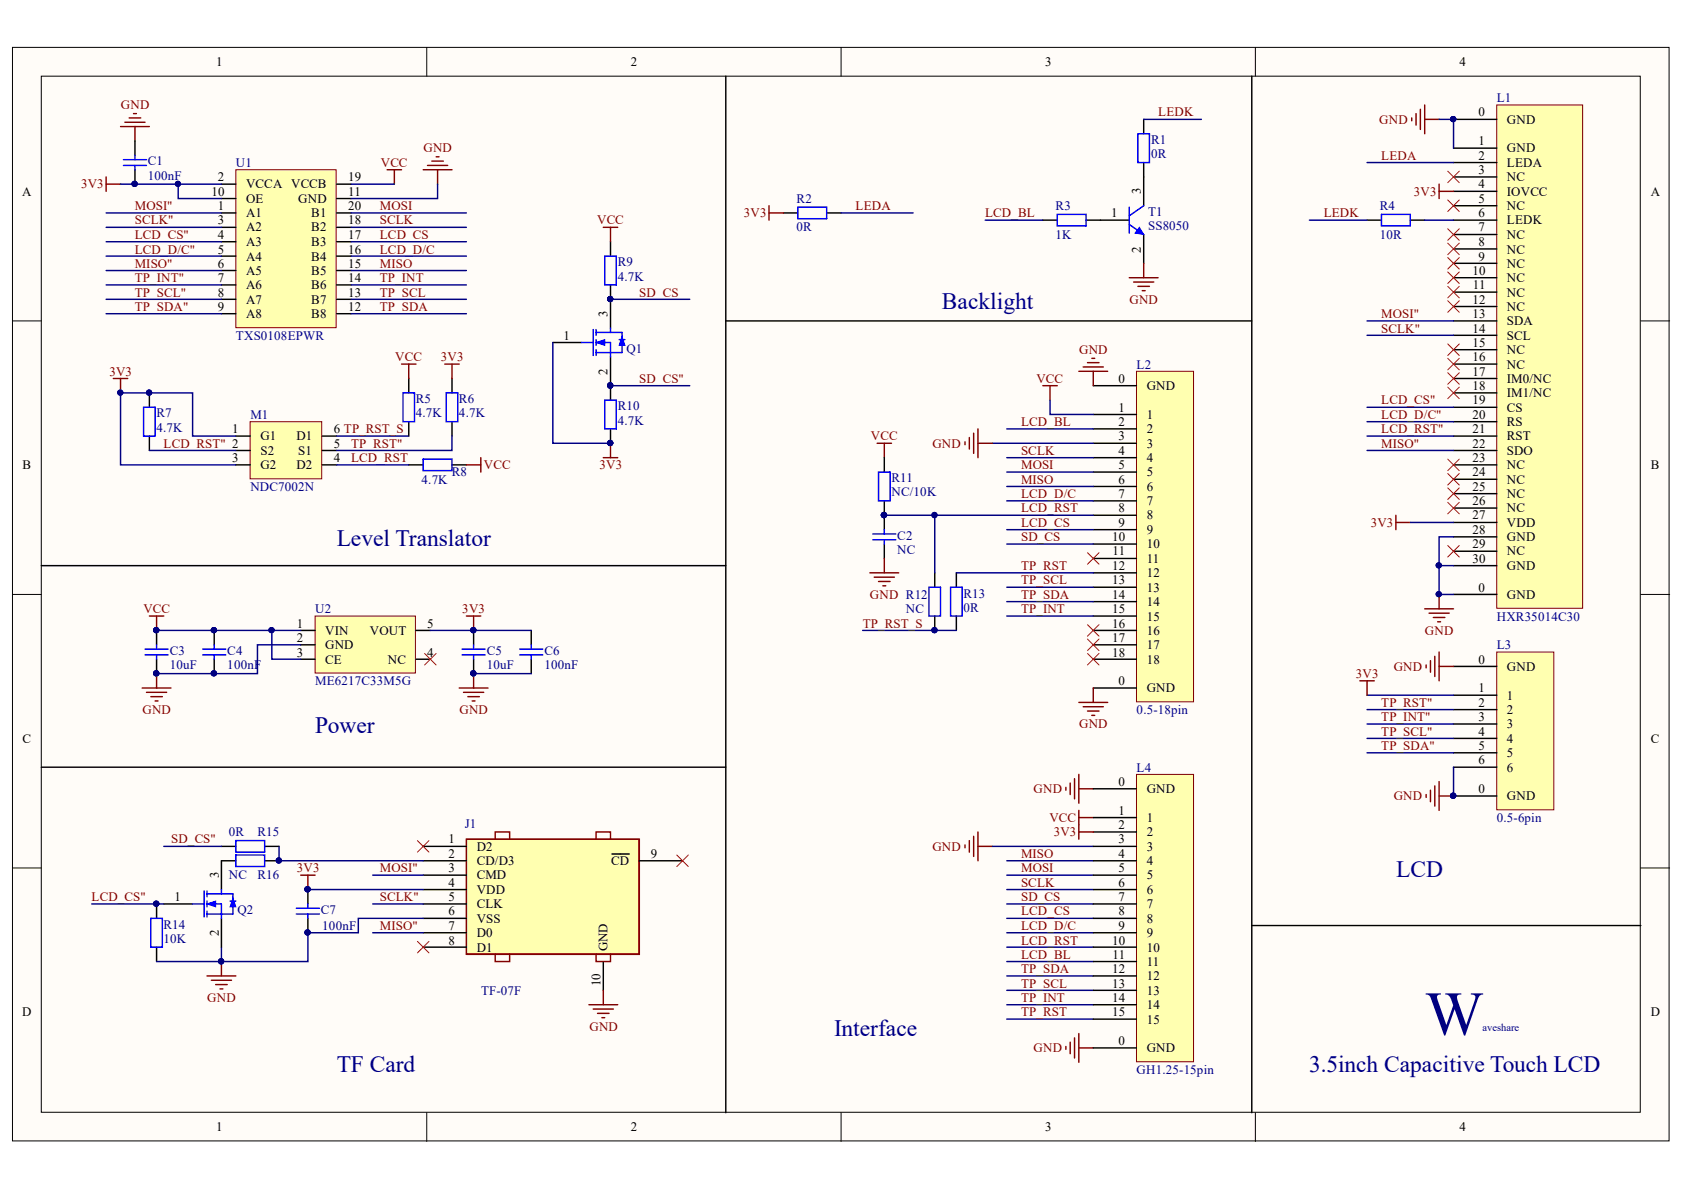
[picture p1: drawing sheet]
<svg xmlns="http://www.w3.org/2000/svg" width="297mm" height="210mm" viewBox="0 0 297 210" stroke-linecap="round" stroke-linejoin="round" font-family="sans-serif">
<defs><g id="words">
<text font-size="11" fill="#000080" x="251.3" y="182.5">W</text>
<g font-size="4.1" fill="#000080">
<text x="166.1" y="54.4">Backlight</text>
<text x="59.4" y="96.4">Level Translator</text>
<text x="55.6" y="129.3">Power</text>
<text x="246.3" y="154.8">LCD</text>
<text x="147.1" y="182.7">Interface</text>
<text x="59.4" y="189">TF Card</text>
<text x="230.9" y="189">3.5inch Capacitive Touch LCD</text>
</g>
<g font-size="2.3">
<text x="38.2" y="11.7">1</text>
<text x="111.2" y="11.7">2</text>
<text x="184.3" y="11.7">3</text>
<text x="257.4" y="11.7">4</text>
<text x="260.8" y="20.5">0</text>
<text x="265.8" y="21.8">GND</text>
<text x="260.8" y="25.6">1</text>
<text x="260.8" y="28.2">2</text>
<text x="265.8" y="26.9">GND</text>
<text x="265.8" y="29.4">LEDA</text>
<text x="3.9" y="34.5">A</text>
<text x="37.3" y="34.5">10</text>
<text x="38.4" y="32">2</text>
<text x="43.4" y="33.2">VCCA VCCB</text>
<text x="43.4" y="35.8">OE</text>
<text x="52.6" y="35.8">GND</text>
<text x="61.4" y="34.5">11</text>
<text x="61.4" y="32">19</text>
<text x="201.3" y="34.2" transform="rotate(-90 201.3 34.2)">3</text>
<text x="260.8" y="30.7">3</text>
<text x="260.8" y="33.2">4</text>
<text x="260.8" y="35.8">5</text>
<text x="265.8" y="32">NC</text>
<text x="265.8" y="34.5">IOVCC</text>
<text x="291.2" y="34.5">A</text>
<text x="38.4" y="37">1</text>
<text x="38.4" y="39.6">3</text>
<text x="43.4" y="38.3">A1</text>
<text x="43.4" y="40.8">A2</text>
<text x="54.9" y="40.8">B2</text>
<text x="54.9" y="38.3">B1</text>
<text x="61.4" y="39.6">18</text>
<text x="61.4" y="37">20</text>
<text x="196" y="38.3">1</text>
<text x="260.8" y="38.3">6</text>
<text x="260.8" y="40.8">7</text>
<text x="265.8" y="37">NC</text>
<text x="265.8" y="39.6">LEDK</text>
<text x="38.4" y="42.1">4</text>
<text x="38.4" y="44.7">5</text>
<text x="38.4" y="47.3">6</text>
<text x="43.4" y="43.5">A3</text>
<text x="43.4" y="46">A4</text>
<text x="54.9" y="46">B4</text>
<text x="54.9" y="43.5">B3</text>
<text x="61.4" y="47.3">15</text>
<text x="61.4" y="44.7">16</text>
<text x="61.4" y="42.1">17</text>
<text x="201.3" y="44.6" transform="rotate(-90 201.3 44.6)">2</text>
<text x="260.8" y="43.5">8</text>
<text x="260.8" y="46">9</text>
<text x="265.8" y="42.1">NC</text>
<text x="265.8" y="44.7">NC</text>
<text x="265.8" y="47.3">NC</text>
<text x="38.4" y="49.8">7</text>
<text x="38.4" y="52.3">8</text>
<text x="43.4" y="48.5">A5</text>
<text x="43.4" y="51.1">A6</text>
<text x="43.4" y="53.6">A7</text>
<text x="54.9" y="53.6">B7</text>
<text x="54.9" y="51.1">B6</text>
<text x="54.9" y="48.5">B5</text>
<text x="61.4" y="52.3">13</text>
<text x="61.4" y="49.8">14</text>
<text x="259.7" y="48.5">10</text>
<text x="259.7" y="53.6">12</text>
<text x="259.8" y="51.1">11</text>
<text x="265.8" y="49.8">NC</text>
<text x="265.8" y="52.3">NC</text>
<text x="38.4" y="54.9">9</text>
<text x="43.4" y="56.1">A8</text>
<text x="54.9" y="56.1">B8</text>
<text x="61.4" y="54.9">12</text>
<text x="99.4" y="59.9">1</text>
<text x="107.2" y="55.9" transform="rotate(-90 107.2 55.9)">3</text>
<text x="259.7" y="56.1">13</text>
<text x="259.7" y="58.7">14</text>
<text x="265.8" y="54.9">NC</text>
<text x="265.8" y="57.4">SDA</text>
<text x="265.8" y="59.9">SCL</text>
<text x="259.7" y="61.2">15</text>
<text x="259.7" y="63.7">16</text>
<text x="265.8" y="62.5">NC</text>
<text x="265.8" y="65">NC</text>
<text x="107.2" y="66.1" transform="rotate(-90 107.2 66.1)">2</text>
<text x="197.3" y="67.5">0</text>
<text x="202.3" y="68.8">GND</text>
<text x="259.7" y="66.3">17</text>
<text x="259.7" y="68.8">18</text>
<text x="259.7" y="71.3">19</text>
<text x="265.8" y="67.5">IM0/NC</text>
<text x="265.8" y="70.1">IM1/NC</text>
<text x="40.9" y="76.4">1</text>
<text x="45.9" y="77.7">G1</text>
<text x="52.3" y="77.7">D1</text>
<text x="58.9" y="76.4">6 TP_RST_S</text>
<text x="197.3" y="72.6">1</text>
<text x="197.3" y="75.2">2</text>
<text x="197.3" y="77.7">3</text>
<text x="202.3" y="73.9">1</text>
<text x="202.3" y="76.4">2</text>
<text x="259.7" y="73.9">20</text>
<text x="259.7" y="76.4">21</text>
<text x="265.8" y="72.6">CS</text>
<text x="265.8" y="75.2">RS</text>
<text x="265.8" y="77.7">RST</text>
<text x="4" y="82.8">B</text>
<text x="40.9" y="81.5">3</text>
<text x="45.9" y="80.2">S2</text>
<text x="45.9" y="82.8">G2</text>
<text x="52.3" y="82.8">D2</text>
<text x="52.6" y="80.2">S1</text>
<text x="58.9" y="81.5">4</text>
<text x="58.9" y="79">5</text>
<text x="197.3" y="80.2">4</text>
<text x="197.3" y="82.8">5</text>
<text x="202.3" y="79">3</text>
<text x="202.3" y="81.5">4</text>
<text x="259.7" y="79">22</text>
<text x="259.7" y="81.5">23</text>
<text x="265.8" y="80.2">SDO</text>
<text x="265.8" y="82.8">NC</text>
<text x="291.2" y="82.8">B</text>
<text x="197.3" y="85.3">6</text>
<text x="197.3" y="87.8">7</text>
<text x="202.3" y="84">5</text>
<text x="202.3" y="86.6">6</text>
<text x="202.3" y="89.1">7</text>
<text x="259.7" y="84">24</text>
<text x="259.7" y="86.6">25</text>
<text x="259.7" y="89.1">26</text>
<text x="265.8" y="85.3">NC</text>
<text x="265.8" y="87.8">NC</text>
<text x="196.2" y="95.4">10</text>
<text x="197.3" y="90.4">8</text>
<text x="197.3" y="92.9">9</text>
<text x="202.3" y="91.6">8</text>
<text x="202.3" y="94.2">9</text>
<text x="259.7" y="91.6">27</text>
<text x="259.7" y="94.2">28</text>
<text x="265.8" y="90.4">NC</text>
<text x="265.8" y="92.9">VDD</text>
<text x="265.8" y="95.4">GND</text>
<text x="196.2" y="100.5">12</text>
<text x="196.3" y="98">11</text>
<text x="202.3" y="96.7">10</text>
<text x="202.3" y="99.2">11</text>
<text x="202.3" y="101.8">12</text>
<text x="259.7" y="96.7">29</text>
<text x="259.7" y="99.2">30</text>
<text x="265.8" y="98">NC</text>
<text x="265.8" y="100.5">GND</text>
<text x="196.2" y="103">13</text>
<text x="196.2" y="105.7">14</text>
<text x="202.3" y="104.4">13</text>
<text x="202.3" y="106.9">14</text>
<text x="260.8" y="104.4">0</text>
<text x="265.8" y="105.7">GND</text>
<text x="52.4" y="110.7">1</text>
<text x="52.4" y="113.3">2</text>
<text x="57.4" y="112">VIN</text>
<text x="65.2" y="112">VOUT</text>
<text x="75.4" y="110.7">5</text>
<text x="196.2" y="108.2">15</text>
<text x="196.2" y="110.7">16</text>
<text x="196.2" y="113.3">17</text>
<text x="202.3" y="109.5">15</text>
<text x="202.3" y="112">16</text>
<text x="52.4" y="115.8">3</text>
<text x="57.4" y="114.5">GND</text>
<text x="57.4" y="117.1">CE</text>
<text x="68.4" y="117.1">NC</text>
<text x="75.4" y="115.8">4</text>
<text x="196.2" y="115.8">18</text>
<text x="202.3" y="114.5">17</text>
<text x="202.3" y="117.1">18</text>
<text x="260.8" y="117.1">0</text>
<text x="265.8" y="118.3">GND</text>
<text x="197.3" y="120.9">0</text>
<text x="202.3" y="122.1">GND</text>
<text x="260.8" y="122.1">1</text>
<text x="260.8" y="124.7">2</text>
<text x="265.8" y="123.4">1</text>
<text x="265.8" y="126">2</text>
<text x="4" y="131">C</text>
<text x="260.8" y="127.2">3</text>
<text x="260.8" y="129.8">4</text>
<text x="265.8" y="128.5">3</text>
<text x="265.8" y="131">4</text>
<text x="291.2" y="131">C</text>
<text x="260.8" y="132.3">5</text>
<text x="260.8" y="134.8">6</text>
<text x="265.8" y="133.6">5</text>
<text x="265.8" y="136.1">6</text>
<text x="197.3" y="138.6">0</text>
<text x="197.3" y="143.7">1</text>
<text x="202.3" y="139.9">GND</text>
<text x="260.8" y="139.9">0</text>
<text x="265.8" y="141.2">GND</text>
<text x="79.1" y="148.8">1</text>
<text x="197.3" y="146.2">2</text>
<text x="197.3" y="148.8">3</text>
<text x="202.3" y="145">1</text>
<text x="202.3" y="147.5">2</text>
<text x="38.6" y="154.9" transform="rotate(-90 38.6 154.9)">3</text>
<text x="79.1" y="151.3">2</text>
<text x="79.1" y="153.8">3</text>
<text x="84.1" y="150">D2</text>
<text x="84.1" y="152.6">CD/D3</text>
<text x="84.1" y="155.1">CMD</text>
<text x="107.8" y="152.6">CD</text>
<text x="114.8" y="151.3">9</text>
<text x="197.3" y="151.3">4</text>
<text x="197.3" y="153.8">5</text>
<text x="202.3" y="150">3</text>
<text x="202.3" y="152.6">4</text>
<text x="202.3" y="155.1">5</text>
<text x="30.8" y="158.9">1</text>
<text x="79.1" y="156.4">4</text>
<text x="79.1" y="158.9">5</text>
<text x="79.1" y="161.5">6</text>
<text x="84.1" y="157.6">VDD</text>
<text x="84.1" y="160.2">CLK</text>
<text x="197.3" y="156.4">6</text>
<text x="197.3" y="158.9">7</text>
<text x="197.3" y="161.5">8</text>
<text x="202.3" y="157.6">6</text>
<text x="202.3" y="160.2">7</text>
<text x="38.6" y="165.2" transform="rotate(-90 38.6 165.2)">2</text>
<text x="79.1" y="164.1">7</text>
<text x="79.1" y="166.6">8</text>
<text x="84.1" y="162.7">VSS</text>
<text x="84.1" y="165.3">D0</text>
<text x="84.1" y="167.9">D1</text>
<text x="107.2" y="167.8" transform="rotate(-90 107.2 167.8)">GND</text>
<text x="196.2" y="166.6">10</text>
<text x="197.3" y="164.1">9</text>
<text x="202.3" y="162.7">8</text>
<text x="202.3" y="165.3">9</text>
<text x="202.3" y="167.9">10</text>
<text x="105.9" y="174" transform="rotate(-90 105.9 174)">10</text>
<text x="196.2" y="171.7">12</text>
<text x="196.3" y="169.1">11</text>
<text x="202.3" y="170.4">11</text>
<text x="202.3" y="172.9">12</text>
<text x="3.9" y="179.3">D</text>
<text x="196.2" y="174.2">13</text>
<text x="196.2" y="176.8">14</text>
<text x="196.2" y="179.3">15</text>
<text x="202.3" y="175.5">13</text>
<text x="202.3" y="178">14</text>
<text x="291.2" y="179.3">D</text>
<text x="197.3" y="184.4">0</text>
<text x="202.3" y="185.6">GND</text>
<text x="202.3" y="180.6">15</text>
<text x="38.2" y="199.6">1</text>
<text x="111.2" y="199.6">2</text>
<text x="184.3" y="199.6">3</text>
<text x="257.4" y="199.6">4</text>
</g>
<g font-size="2.3" fill="#800000">
<text x="21.3" y="19.3">GND</text>
<text x="204.3" y="20.5">LEDK</text>
<text x="243.3" y="21.8">GND</text>
<text x="67.2" y="29.4">VCC</text>
<text x="74.7" y="26.9">GND</text>
<text x="243.6" y="28.2">LEDA</text>
<text x="14.3" y="33.2">3V3</text>
<text x="249.4" y="34.5">3V3</text>
<text x="23.8" y="37">MOSI&quot;</text>
<text x="23.8" y="39.6">SCLK&quot;</text>
<text x="67" y="37">MOSI</text>
<text x="67" y="39.6">SCLK</text>
<text x="105.3" y="39.6">VCC</text>
<text x="131.2" y="38.3">3V3</text>
<text x="150.9" y="37">LEDA</text>
<text x="173.8" y="38.3">LCD_BL</text>
<text x="233.5" y="38.3">LEDK</text>
<text x="23.8" y="42.1">LCD_CS&quot;</text>
<text x="23.8" y="44.7">LCD_D/C&quot;</text>
<text x="23.8" y="47.3">MISO&quot;</text>
<text x="67" y="42.1">LCD_CS</text>
<text x="67" y="44.7">LCD_D/C</text>
<text x="67" y="47.3">MISO</text>
<text x="23.8" y="49.8">TP_INT&quot;</text>
<text x="23.8" y="52.3">TP_SCL&quot;</text>
<text x="67" y="49.8">TP_INT</text>
<text x="67" y="52.3">TP_SCL</text>
<text x="112.8" y="52.3">SD_CS</text>
<text x="199.2" y="53.6">GND</text>
<text x="23.8" y="54.9">TP_SDA&quot;</text>
<text x="67" y="54.9">TP_SDA</text>
<text x="243.6" y="56.1">MOSI&quot;</text>
<text x="243.6" y="58.7">SCLK&quot;</text>
<text x="69.7" y="63.7">VCC</text>
<text x="77.7" y="63.7">3V3</text>
<text x="190.3" y="62.5">GND</text>
<text x="19.3" y="66.3">3V3</text>
<text x="112.8" y="67.5">SD_CS&quot;</text>
<text x="182.8" y="67.5">VCC</text>
<text x="243.6" y="71.3">LCD_CS&quot;</text>
<text x="153.6" y="77.7">VCC</text>
<text x="180.1" y="75.2">LCD_BL</text>
<text x="243.6" y="73.9">LCD_D/C&quot;</text>
<text x="243.6" y="76.4">LCD_RST&quot;</text>
<text x="28.8" y="79">LCD_RST&quot; 2</text>
<text x="61.9" y="79">TP_RST&quot;</text>
<text x="61.9" y="81.5">LCD_RST</text>
<text x="85.4" y="82.8">VCC</text>
<text x="105.7" y="82.8">3V3</text>
<text x="164.5" y="79">GND</text>
<text x="180.1" y="80.2">SCLK</text>
<text x="180.1" y="82.8">MOSI</text>
<text x="243.6" y="79">MISO&quot;</text>
<text x="180.1" y="85.3">MISO</text>
<text x="180.1" y="87.8">LCD_D/C</text>
<text x="180.1" y="90.4">LCD_RST</text>
<text x="180.1" y="92.9">LCD_CS</text>
<text x="180.1" y="95.4">SD_CS</text>
<text x="241.8" y="92.9">3V3</text>
<text x="180.1" y="100.5">TP_RST</text>
<text x="153.5" y="105.7">GND R12</text>
<text x="180.1" y="103">TP_SCL</text>
<text x="180.1" y="105.7">TP_SDA</text>
<text x="25.3" y="108.2">VCC</text>
<text x="81.6" y="108.2">3V3</text>
<text x="152.2" y="110.7">TP_RST_S</text>
<text x="180.1" y="108.2">TP_INT</text>
<text x="251.3" y="112">GND</text>
<text x="239.2" y="119.6">3V3</text>
<text x="245.8" y="118.3">GND</text>
<text x="25.1" y="126">GND</text>
<text x="81" y="126">GND</text>
<text x="243.6" y="124.7">TP_RST&quot;</text>
<text x="190.3" y="128.5">GND</text>
<text x="243.6" y="127.2">TP_INT&quot;</text>
<text x="243.6" y="129.8">TP_SCL&quot;</text>
<text x="243.6" y="132.3">TP_SDA&quot;</text>
<text x="182.3" y="139.9">GND</text>
<text x="245.8" y="141.2">GND</text>
<text x="30.2" y="148.8">SD_CS&quot;</text>
<text x="185.1" y="145">VCC</text>
<text x="185.9" y="147.5">3V3</text>
<text x="52.4" y="153.8">3V3</text>
<text x="67" y="153.8">MOSI&quot;</text>
<text x="164.5" y="150">GND</text>
<text x="180.1" y="151.3">MISO</text>
<text x="180.1" y="153.8">MOSI</text>
<text x="16.2" y="158.9">LCD_CS&quot;</text>
<text x="67" y="158.9">SCLK&quot;</text>
<text x="180.1" y="156.4">SCLK</text>
<text x="180.1" y="161.5">LCD_CS</text>
<text x="180.1" y="158.9">SD_CS</text>
<text x="67" y="164.1">MISO&quot;</text>
<text x="180.1" y="164.1">LCD_D/C</text>
<text x="180.1" y="166.6">LCD_RST</text>
<text x="180.1" y="169.1">LCD_BL</text>
<text x="180.1" y="171.7">TP_SDA</text>
<text x="36.5" y="176.8">GND</text>
<text x="180.1" y="174.2">TP_SCL</text>
<text x="180.1" y="176.8">TP_INT</text>
<text x="180.1" y="179.3">TP_RST</text>
<text x="104" y="181.8">GND</text>
<text x="182.3" y="185.6">GND</text>
</g>
<g font-size="2.3" fill="#000080">
<text x="264" y="18">L1</text>
<text x="26.1" y="29.2">C1</text>
<text x="41.6" y="29.4">U1</text>
<text x="203" y="25.4">R1</text>
<text x="203" y="27.9">0R</text>
<text x="26.1" y="31.7">100nF</text>
<text x="140.5" y="35.8">R2</text>
<text x="140.5" y="40.8">0R</text>
<text x="186.2" y="37">R3</text>
<text x="202.5" y="38">T1</text>
<text x="202.5" y="40.6">SS8050</text>
<text x="243.4" y="37">R4</text>
<text x="109" y="47">R9</text>
<text x="186.2" y="42.1">1K</text>
<text x="243.4" y="42.1">10R</text>
<text x="109" y="49.5">4.7K</text>
<text x="41.6" y="59.9">TXS0108EPWR</text>
<text x="110.5" y="62.2">Q1</text>
<text x="200.5" y="65">L2</text>
<text x="73.3" y="71.1">R5</text>
<text x="81" y="71.1">R6</text>
<text x="27.6" y="73.6">R7</text>
<text x="27.6" y="76.2">4.7K</text>
<text x="44.2" y="73.9">M1</text>
<text x="73.3" y="73.6">4.7K</text>
<text x="81" y="73.6">4.7K</text>
<text x="109" y="72.4">R10</text>
<text x="109" y="74.9">4.7K</text>
<text x="44.2" y="86.6">NDC7002N</text>
<text x="74.4" y="85.3">4.7K</text>
<text x="79.7" y="84">R8</text>
<text x="157.3" y="85">R11</text>
<text x="157.3" y="87.6">NC/10K</text>
<text x="158.3" y="95.2">C2</text>
<text x="158.3" y="97.7">NC</text>
<text x="170" y="105.4">R13</text>
<text x="170" y="107.9">0R</text>
<text x="55.6" y="108.2">U2</text>
<text x="159.8" y="108.2">NC</text>
<text x="264" y="109.5">HXR35014C30</text>
<text x="29.9" y="115.6">C3</text>
<text x="29.9" y="118.1">10uF</text>
<text x="40.1" y="115.6">C4</text>
<text x="40.1" y="118.1">100nF</text>
<text x="85.9" y="115.6">C5</text>
<text x="85.9" y="118.1">10uF</text>
<text x="96" y="115.6">C6</text>
<text x="96" y="118.1">100nF</text>
<text x="264" y="114.5">L3</text>
<text x="55.6" y="120.9">ME6217C33M5G</text>
<text x="200.5" y="126">0.5-18pin</text>
<text x="200.5" y="136.1">L4</text>
<text x="40.4" y="147.5">0R</text>
<text x="45.4" y="147.5">R15</text>
<text x="82" y="146">J1</text>
<text x="264" y="145">0.5-6pin</text>
<text x="40.4" y="155.1">NC</text>
<text x="45.4" y="155.1">R16</text>
<text x="41.9" y="161.2">Q2</text>
<text x="56.6" y="161.2">C7</text>
<text x="28.8" y="163.8">R14</text>
<text x="28.8" y="166.4">10K</text>
<text x="56.8" y="164.1">100nF</text>
<text x="84.8" y="175.5">TF-07F</text>
<text x="200.5" y="189.4">GH1.25-15pin</text>
</g>
<text font-size="1.9" fill="#000080" x="261.5" y="181.9">aveshare</text>
</g></defs>
<g fill="#fffcf8" stroke="#000" stroke-width=".18">
<path d="M2.2 8.4h292.2v192.8h-292.2z"/>
<path d="M7.3 13.4h282v182.8h-282z"/>
</g>
<path d="M75.3 8.4v5M148.4 8.4v5M221.4 8.4v5M2.2 56.6h5.1M289.4 56.6h5.1M2.2 104.9h5.1M289.4 104.9h5.1M2.2 153.1h5.1M289.4 153.1h5.1M75.3 196.3v5M148.4 196.3v5M221.4 196.3v5" fill="none" stroke="#000" stroke-width=".18"/>
<path d="M41.6 29.9h17.7v27.9h-17.7z" fill="#ffffb0" stroke="#800000" stroke-width=".18"/>
<g fill="none" stroke="#000" stroke-width=".25">
<path d="M39.1 37.6h2.5M39.1 32.5h2.5M39.1 35h2.5M59.4 37.6h2.5M59.4 32.5h2.5M59.4 35h2.5M39.1 40.1h2.5M39.1 42.6h2.5M39.1 45.2h2.5M39.1 47.7h2.5M39.1 50.3h2.5M39.1 52.8h2.5"/>
<path d="M39.1 55.3h2.5M59.4 40.1h2.5M59.4 42.6h2.5M59.4 45.2h2.5M59.4 47.7h2.5M59.4 50.3h2.5M59.4 52.8h2.5M59.4 55.3h2.5"/>
</g>
<path d="M44.1 74.4h12.6v10.1h-12.6z" fill="#ffffb0" stroke="#800000" stroke-width=".18"/>
<path d="M194.1 38.8h5.1M201.7 31.2v5.1M201.7 41.4v5M41.6 76.9h2.5M41.6 79.5h2.5M56.8 76.9h2.6M56.8 79.5h2.6M41.6 82h2.5M56.8 82h2.6" fill="none" stroke="#000" stroke-width=".25"/>
<path d="M199.2 39.6l2.5 1.8M199.2 36.5v4.6M201.7 36.3l-2.5 1.8" fill="none" stroke="#00f" stroke-width=".25"/>
<path d="M201 40.1l.7 1.3-1.5-.3z" fill="#00f"/>
<path d="M201 40.1l.7 1.3-1.5-.3z" fill="none" stroke="#00f" stroke-width=".18"/>
<g fill="none" stroke="#800000" stroke-width=".25">
<path d="M18.7 31.2v2.6M18.7 32.5h2.6M21.3 22.3h5M22 21.6h3.6M22.8 20.8h2M23.6 20h.5M23.8 22.3v2.6M68.3 29.9h2.5M69.6 29.9v2.6M74.6 29.9h5.1M75.4 29.2h3.6M76.2 28.4h2"/>
<path d="M76.9 27.7h.5M77.2 29.9v2.6"/>
</g>
<path d="M55.6 108.7h17.7v10h-17.7z" fill="#ffffb0" stroke="#800000" stroke-width=".18"/>
<g fill="none" stroke="#000" stroke-width=".25">
<path d="M128 13.4v182.9M138.2 37.6h2.5M145.8 37.6h2.6M183.9 38.8h2.6M191.6 38.8h2.5M201.7 21.1v2.5M201.7 28.7v2.5M26.3 69.3v2.5M26.3 76.9v2.6M72.1 66.8v2.5M72.1 74.4v2.5M79.7 66.8v2.5"/>
<path d="M79.7 74.4v2.5M7.3 99.8h120.7M72.1 82h2.5M79.7 82h2.6M27.6 111.2v2.5M27.6 116.3v2.5M37.8 111.2v2.5M37.8 116.3v2.5M53 111.2h2.6M53 113.7h2.6M53 116.3h2.6M73.4 111.2h2.5"/>
<path d="M73.4 116.3h2.5M83.5 111.2v2.5M83.5 116.3v2.5M93.7 111.2v2.5M93.7 116.3v2.5"/>
</g>
<path d="M74.9 115.3l2 2M76.9 115.3l-2 2" fill="none" stroke="#f00" stroke-width=".18"/>
<g fill="none" stroke="#00f" stroke-width=".25">
<path d="M140.7 36.5h5.1v2.1h-5.1zM186.5 37.8h5.1v2h-5.1zM200.7 23.6h2.1v5.1h-2.1zM25.3 71.8h2.1v5.1h-2.1zM71.1 69.3h2v5.1h-2zM78.7 69.3h2v5.1h-2zM74.6 81h5.1v2h-5.1zM25.6 114.5h4.1M25.6 115.5h4.1M27.6 113.7v.8M27.6 115.5v.8M35.8 114.5h4"/>
<path d="M35.8 115.5h4M37.8 113.7v.8M37.8 115.5v.8M81.5 114.5h4.1M81.5 115.5h4.1M83.5 113.7v.8M83.5 115.5v.8M91.7 114.5h4M91.7 115.5h4M93.7 113.7v.8M93.7 115.5v.8"/>
</g>
<g fill="#000080" stroke="#000080" stroke-width=".18">
<circle cx="83.5" cy="118.8" r=".46"/>
<circle cx="83.5" cy="111.1" r=".46"/>
<circle cx="37.7" cy="118.8" r=".46"/>
<circle cx="37.7" cy="111.1" r=".46"/>
<circle cx="27.6" cy="118.8" r=".46"/>
<circle cx="27.6" cy="111.1" r=".46"/>
<circle cx="26.3" cy="69.3" r=".46"/>
<circle cx="21.2" cy="69.3" r=".46"/>
<circle cx="47.9" cy="111.1" r=".46"/>
<circle cx="31.4" cy="32.4" r=".46"/>
</g>
<g fill="none" stroke="#800000" stroke-width=".25">
<path d="M135.6 36.3v2.5M135.6 37.6h2.6M199.2 49h5.1M200 49.7h3.5M200.7 50.5h2.1M201.5 51.3h.5M201.7 46.4v2.6M20 66.8h2.5M21.3 66.8v2.5M70.8 64.2h2.6M72.1 64.2v2.6M78.5 64.2h2.5"/>
<path d="M79.7 64.2v2.6M82.3 82h2.5M84.8 80.7v2.6M26.3 108.7h2.6M27.6 108.7v2.5M27.6 118.8v2.6M82.3 108.7h2.5M83.5 108.7v2.5M83.5 118.8v2.6M25.1 121.4h5.1M25.8 122.1h3.6M26.6 122.9h2"/>
<path d="M27.4 123.6h.5M81 121.4h5.1M81.8 122.1h3.5M82.5 122.9h2.1M83.3 123.6h.5"/>
</g>
<g fill="none" stroke="#000080" stroke-width=".25">
<path d="M18.7 37.6h20.4M31.4 32.5v2.5h7.7M61.9 37.6h20.4M61.9 32.5h7.7M77.2 32.5v2.5h-15.3M148.4 37.6h12.7M173.8 38.8h10.1M201.7 21.1h10.2M18.7 40.1h20.4M18.7 42.6h20.4M18.7 45.2h20.4M18.7 47.7h20.4"/>
<path d="M18.7 50.3h20.4M18.7 52.8h20.4M18.7 55.3h20.4M61.9 40.1h20.4M61.9 42.6h20.4M61.9 45.2h20.4M61.9 47.7h20.4M61.9 50.3h20.4M61.9 52.8h20.4M61.9 55.3h20.4M26.3 79.5h15.3M41.6 76.9h-7.6v-7.6h-12.7v12.7h20.3"/>
<path d="M59.4 76.9h12.7M79.7 76.9v2.6h-20.3M59.4 82h12.7M27.6 111.2h25.4M48 111.2v5.1h5M53 113.7h-7.6v5.1h-17.8M75.9 111.2h17.8M83.5 118.8h10.2"/>
</g>
<path d="M264 18.5h15.2v88.8h-15.2z" fill="#ffffb0" stroke="#800000" stroke-width=".18"/>
<g fill="none" stroke="#000" stroke-width=".25">
<path d="M241.1 38.8h2.6M248.8 38.8h2.5M256.4 26.1h7.6M256.4 28.7h7.6M256.4 31.2h7.6M256.4 33.8h7.6M256.4 36.3h7.6M256.4 38.8h7.6M256.4 21.1h7.6M256.4 41.4h7.6M256.4 43.9h7.6M256.4 46.4h7.6"/>
<path d="M256.4 49h7.6M256.4 51.5h7.6M256.4 54.1h7.6M256.4 56.6h7.6M256.4 59.1h7.6M256.4 61.7h7.6M256.4 64.2h7.6M256.4 66.8h7.6M256.4 69.3h7.6M256.4 71.8h7.6M256.4 74.4h7.6M256.4 76.9h7.6"/>
<path d="M256.4 79.5h7.6M256.4 82h7.6M256.4 84.5h7.6M256.4 87.1h7.6M256.4 89.6h7.6M256.4 92.2h7.6M256.4 94.7h7.6M256.4 97.2h7.6M256.4 99.8h7.6M256.4 104.9h7.6"/>
</g>
<g fill="#000080" stroke="#000080" stroke-width=".18">
<circle cx="256.3" cy="21" r=".46"/>
<circle cx="253.8" cy="104.8" r=".46"/>
</g>
<path d="M231 38.8h10.1M241.1 28.7h15.3M251.3 38.8h5.1M241.1 56.6h15.3M241.1 59.1h15.3M241.1 71.8h15.3M241.1 74.4h15.3M241.1 79.5h15.3M241.1 76.9h15.3M248.8 92.2h7.6" fill="none" stroke="#000080" stroke-width=".25"/>
<g fill="none" stroke="#800000" stroke-width=".25">
<path d="M250.5 19.3v3.5M251.3 18.5v5.1M249 20.8v.5M249.8 20v2.1M251.3 21.1h2.5M253.8 32.5v2.5M253.8 33.8h2.6M246.2 90.9v2.5M246.2 92.2h2.6M251.3 107.4h5.1M252.1 108.2h3.5M252.8 108.9h2.1"/>
<path d="M253.6 109.7h.5M253.8 104.9v2.5"/>
</g>
<g fill="none" stroke="#f00" stroke-width=".18">
<path d="M255.4 30.2l2 2M255.4 35.3l2 2M257.4 30.2l-2 2M257.4 35.3l-2 2M255.4 40.4l2 2M255.4 42.9l2 2M255.4 45.4l2 2.1M255.4 48l2 2M255.4 50.5l2 2M255.4 53l2 2.1M257.4 40.4l-2 2M257.4 42.9l-2 2"/>
<path d="M257.4 45.4l-2 2.1M257.4 48l-2 2M257.4 50.5l-2 2M257.4 53l-2 2.1M255.4 60.7l2 2M255.4 63.2l2 2M255.4 65.7l2 2.1M255.4 68.3l2 2M257.4 60.7l-2 2M257.4 63.2l-2 2M257.4 65.7l-2 2.1M257.4 68.3l-2 2"/>
<path d="M255.4 81l2 2M255.4 83.5l2 2.1M255.4 86.1l2 2M255.4 88.6l2 2M255.4 96.2l2 2.1M257.4 81l-2 2M257.4 83.5l-2 2.1M257.4 86.1l-2 2M257.4 88.6l-2 2M257.4 96.2l-2 2.1"/>
</g>
<path d="M243.7 37.8h5.1v2h-5.1z" fill="none" stroke="#00f" stroke-width=".25"/>
<path d="M200.5 65.5h10v58.3h-10z" fill="#ffffb0" stroke="#800000" stroke-width=".18"/>
<g fill="none" stroke="#000" stroke-width=".25">
<path d="M192.8 68h7.7M192.8 73.1h7.7M192.8 75.6h7.7M192.8 78.2h7.7M156 90.9v2.5M156 96v2.5M192.8 80.7h7.7M192.8 83.3h7.7M192.8 85.8h7.7M192.8 88.3h7.7M192.8 90.9h7.7M192.8 93.4h7.7"/>
<path d="M192.8 96h7.7M192.8 98.5h7.7M192.8 101h7.7M192.8 103.6h7.7M192.8 106.1h7.7M192.8 108.7h7.7M192.8 111.2h7.7M192.8 113.7h7.7M192.8 116.3h7.7M192.8 121.4h7.7"/>
</g>
<g fill="none" stroke="#800000" stroke-width=".25">
<path d="M154.7 78.2h2.6M156 78.2v2.5M170.2 77.9v.5M171 77.2v2M171.7 76.4v3.6M172.5 75.6v5.1M172.5 78.2h2.5M183.9 68h2.6M185.2 68v2.6M190.3 65.5h5.1M191.1 64.7h3.5M191.8 64h2.1"/>
<path d="M192.6 63.2h.5M192.8 65.5v2.5M156 98.5v2.5M153.4 101h5.1M154.2 101.8h3.6M155 102.6h2M155.7 103.3h.5M190.3 123.9h5.1M191.1 124.7h3.5M191.8 125.4h2.1M192.6 126.2h.5M192.8 121.4v2.5"/>
</g>
<g fill="none" stroke="#000080" stroke-width=".25">
<path d="M253.8 21.1h2.6v5M175 78.2h17.8M177.6 75.6h15.2M185.2 70.6v2.5h7.6M177.6 80.7h15.2M177.6 83.3h15.2M177.6 85.8h15.2M177.6 88.3h15.2M177.6 93.4h15.2M253.8 99.8h2.6M256.4 94.7h-2.6v10.2h2.6M177.6 103.6h15.2"/>
<path d="M177.6 106.1h15.2M177.6 108.7h15.2"/>
</g>
<g fill="#000080" stroke="#000080" stroke-width=".18">
<circle cx="253.8" cy="104.8" r=".46"/>
<circle cx="253.8" cy="99.7" r=".46"/>
<circle cx="256.3" cy="21" r=".46"/>
<circle cx="155.9" cy="90.8" r=".47"/>
</g>
<path d="M191.8 97.5l2.1 2M193.9 97.5l-2.1 2M191.8 110.2l2.1 2M191.8 112.7l2.1 2.1M191.8 115.3l2.1 2M193.9 110.2l-2.1 2M193.9 112.7l-2.1 2.1M193.9 115.3l-2.1 2" fill="none" stroke="#f00" stroke-width=".18"/>
<path d="M153.9 94.2h4.1M153.9 95.2h4.1M156 93.4v.8M156 95.2v.8" fill="none" stroke="#00f" stroke-width=".25"/>
<path d="M264 115h10.1v27.8h-10.1z" fill="#ffffb0" stroke="#800000" stroke-width=".18"/>
<path d="M220.8 13.4v182.9M23.8 24.9v2.5M23.8 29.9v2.6M128 56.6h92.8M256.4 117.5h7.6M256.4 122.6h7.6M256.4 125.2h7.6M256.4 127.7h7.6M256.4 130.2h7.6M256.4 132.8h7.6M256.4 135.3h7.6M256.4 140.4h7.6" fill="none" stroke="#000" stroke-width=".25"/>
<g fill="#000080" stroke="#000080" stroke-width=".18">
<circle cx="256.3" cy="140.4" r=".46"/>
<circle cx="23.7" cy="32.4" r=".46"/>
<circle cx="31.4" cy="32.4" r=".46"/>
</g>
<g fill="none" stroke="#800000" stroke-width=".25">
<path d="M251.6 117.3v.5M252.3 116.5v2.1M253.1 115.8v3.5M253.8 115v5.1M253.8 117.5h2.6M188 138.9v.5M188.8 138.1v2M189.5 137.4v3.5M190.3 136.6v5.1M190.3 139.1h2.5M239.9 120.1h2.5M241.1 120.1v2.5"/>
<path d="M252.3 139.4v2M253.1 138.6v3.6M253.8 137.9v5M170.2 149v.5M171 148.3v2M171.7 147.5v3.6M172.5 146.8v5M172.5 149.3h2.5M190.3 142.9v2.6M190.3 144.2h2.5M251.6 140.1v.6M253.8 140.4h2.6"/>
<path d="M188 184.6v.5M188.8 183.8v2.1M189.5 183.1v3.5M190.3 182.3v5.1M190.3 184.8h2.5"/>
</g>
<g fill="none" stroke="#000080" stroke-width=".25">
<path d="M21.3 32.5h17.8M241.1 122.6h15.3M241.1 125.2h15.3M241.1 127.7h15.3M241.1 130.2h15.3M241.1 132.8h15.3M256.4 135.3v5.1M175 149.3h17.8M177.6 151.8h15.2M177.6 154.4h15.2M177.6 156.9h15.2M177.6 162h15.2"/>
<path d="M177.6 164.5h15.2M177.6 167.1h15.2M177.6 169.6h15.2M177.6 172.1h15.2M177.6 174.7h15.2M177.6 177.2h15.2M177.6 179.8h15.2"/>
</g>
<path d="M21.8 28.2h4M21.8 29.2h4M23.8 27.4v.8M23.8 29.2v.7" fill="none" stroke="#00f" stroke-width=".25"/>
<path d="M82.3 148h30.4v20.2h-30.4z" fill="#ffffb0" stroke="#800000" stroke-width=".18"/>
<g fill="none" stroke="#800000" stroke-width=".25">
<path d="M53 154.4h2.6M54.3 154.4v2.5M82.3 148h30.5v20.3h-30.5zM87.4 148v-1.2h2.5v1.2M105.1 148v-1.2h2.6v1.2M36.5 172.1h5.1M37.3 172.9h3.5M38 173.7h2.1M38.8 174.4h.5M39.1 169.6v2.5M87.4 168.3v1.3h2.5v-1.3M103.9 177.2h5.1"/>
<path d="M104.6 178h3.6M105.1 168.3v1.3h2.6v-1.3M105.4 178.7h2M106.2 179.5h.5M106.4 174.7v2.5"/>
</g>
<g fill="none" stroke="#000" stroke-width=".25">
<path d="M7.3 135.3h120.7M27.6 159.4v2.6M39.1 149.3h2.5M39.1 151.8h2.5M46.7 149.3h2.5M46.7 151.8h2.5M54.3 156.9v2.5M74.6 149.3h7.7M74.6 151.8h7.7M74.6 154.4h7.7M74.6 156.9h7.7M74.6 159.4h7.7"/>
<path d="M107.9 150.6h3.1M112.8 151.8h7.6M27.6 167.1v2.5M54.3 162v2.5M74.6 162h7.7M74.6 164.5h7.7M74.6 167.1h7.7M106.4 169.6v5.1"/>
</g>
<path d="M177.6 96h15.2M65.7 154.4h8.9M65.7 159.4h8.9M177.6 159.4h15.2M39.1 167.1v2.5h-11.5M65.7 164.5h8.9" fill="none" stroke="#000080" stroke-width=".25"/>
<g fill="#000080" stroke="#000080" stroke-width=".18">
<circle cx="54.3" cy="156.9" r=".46"/>
<circle cx="54.3" cy="164.5" r=".46"/>
<circle cx="39" cy="169.6" r=".46"/>
<circle cx="27.6" cy="159.4" r=".46"/>
<circle cx="49.2" cy="151.8" r=".46"/>
</g>
<path d="M41.6 150.8h5.1v2h-5.1zM41.6 148.3h5.1v2h-5.1zM54.3 159.4v.8M26.6 162h2v5.1h-2zM52.3 160.2h4M52.3 161.2h4M54.3 161.2v.8" fill="none" stroke="#00f" stroke-width=".25"/>
<path d="M73.6 148.3l2.1 2M75.7 148.3l-2.1 2M119.4 150.8l2 2M121.4 150.8l-2 2M73.6 166.1l2.1 2M75.7 166.1l-2.1 2" fill="none" stroke="#f00" stroke-width=".18"/>
<path d="M200.5 136.6h10v50.7h-10z" fill="#ffffb0" stroke="#800000" stroke-width=".18"/>
<g fill="none" stroke="#000" stroke-width=".25">
<path d="M107.7 52.8v5.1M97.5 60.4h5.1M107.7 63v5M192.8 139.1h7.7M192.8 144.2h7.7M192.8 146.8h7.7M192.8 149.3h7.7M192.8 151.8h7.7M192.8 154.4h7.7M192.8 156.9h7.7M192.8 159.4h7.7M192.8 162h7.7"/>
<path d="M192.8 164.5h7.7M192.8 167.1h7.7M192.8 169.6h7.7M192.8 172.1h7.7M192.8 174.7h7.7M192.8 177.2h7.7M192.8 179.8h7.7M192.8 184.8h7.7"/>
</g>
<g fill="#000080" stroke="#000080" stroke-width=".18">
<circle cx="107.6" cy="52.7" r=".46"/>
<circle cx="107.6" cy="68" r=".46"/>
</g>
<path d="M104.6 58.1v4.6M105.1 58.6h2.6M105.1 58.1v1M105.1 59.9v1M102.6 60.4h2M105.1 60.4h2.6v2.6M105.1 62.2h2.6M105.1 61.7v1" fill="none" stroke="#00f" stroke-width=".25"/>
<path d="M105.1 60.4l1.6-.5v1z" fill="#00f"/>
<path d="M105.1 60.4l1.6-.5v1z" fill="none" stroke="#00f" stroke-width=".18"/>
<path d="M107.7 57.9v.7M109.7 58.6v3.6" fill="none" stroke="#00f" stroke-width=".25"/>
<path d="M109.7 59.4l.5 1.5h-1z" fill="#00f"/>
<path d="M109.7 59.4l.5 1.5h-1z" fill="none" stroke="#00f" stroke-width=".18"/>
<g fill="none" stroke="#00f" stroke-width=".25">
<path d="M106.7 45.2h2v5.1h-2zM107.7 58.6h2M109.2 59.9h1M106.7 70.6h2v5h-2zM107.7 62.2h2M34 159.4h2M36 157.2v4.5M36.5 157.7h2.6M36.5 159.4h2.6v2.6M36.5 157.2v1M36.5 158.9v1.1M36.5 161.2h2.6"/>
<path d="M36.5 160.7v1"/>
</g>
<g fill="#000080" stroke="#000080" stroke-width=".18">
<circle cx="107.6" cy="52.7" r=".46"/>
<circle cx="107.6" cy="68" r=".46"/>
<circle cx="107.6" cy="78.1" r=".46"/>
</g>
<path d="M107.7 42.6v2.6M107.7 50.3v2.5M107.7 68v2.6M107.7 75.6v2.6M28.9 159.4h5.1M39.1 151.8v5.1M39.1 162v5.1" fill="none" stroke="#000" stroke-width=".25"/>
<path d="M106.4 40.1h2.6M107.7 40.1v2.5M107.7 78.2v2.5M106.4 80.7h2.6" fill="none" stroke="#800000" stroke-width=".25"/>
<path d="M36.5 159.4l1.5-.5v1.1z" fill="#00f"/>
<path d="M36.5 159.4l1.5-.5v1.1z" fill="none" stroke="#00f" stroke-width=".18"/>
<path d="M39.1 156.9v.8M41.1 157.7v3.5" fill="none" stroke="#00f" stroke-width=".25"/>
<path d="M41.1 158.4l.5 1.6h-1z" fill="#00f"/>
<path d="M41.1 158.4l.5 1.6h-1z" fill="none" stroke="#00f" stroke-width=".18"/>
<path d="M155 83.3h2v5h-2zM163.9 103.6h2v5.1h-2zM167.7 103.6h2v5.1h-2zM39.1 157.7h2M40.6 158.9h1M39.1 161.2h2" fill="none" stroke="#00f" stroke-width=".25"/>
<path d="M156 80.7v2.6M156 88.3v2.6M164.9 101v2.6M164.9 108.7v2.5M168.7 101v2.6M168.7 108.7v2.5M220.8 163.3h68.6" fill="none" stroke="#000" stroke-width=".25"/>
<g fill="#000080" stroke="#000080" stroke-width=".18">
<circle cx="155.9" cy="90.8" r=".47"/>
<circle cx="107.6" cy="78.1" r=".46"/>
<circle cx="107.6" cy="68" r=".46"/>
<circle cx="54.3" cy="156.9" r=".46"/>
<circle cx="27.6" cy="159.4" r=".46"/>
<circle cx="49.2" cy="151.8" r=".46"/>
<circle cx="54.3" cy="164.5" r=".46"/>
<circle cx="39" cy="169.6" r=".46"/>
<circle cx="107.6" cy="52.7" r=".46"/>
<circle cx="164.8" cy="111.1" r=".46"/>
<circle cx="164.8" cy="90.8" r=".46"/>
</g>
<path d="M190.3 145.5v2.5M190.3 146.8h2.5" fill="none" stroke="#800000" stroke-width=".25"/>
<path d="M107.7 52.8h14M97.5 60.4v17.8h10.2M107.7 68h14M156 90.9h36.8M164.9 90.9v10.1M152.2 111.2h16.5M168.7 101h24.1M16.2 159.4h12.7M28.9 149.3h10.2M49.2 149.3v2.5h25.4M54.3 156.9h20.3M74.6 162h-11.4v2.5h-8.9v5.1h-15.2" fill="none" stroke="#000080" stroke-width=".25"/>
<use href="#words"/>
</svg>
